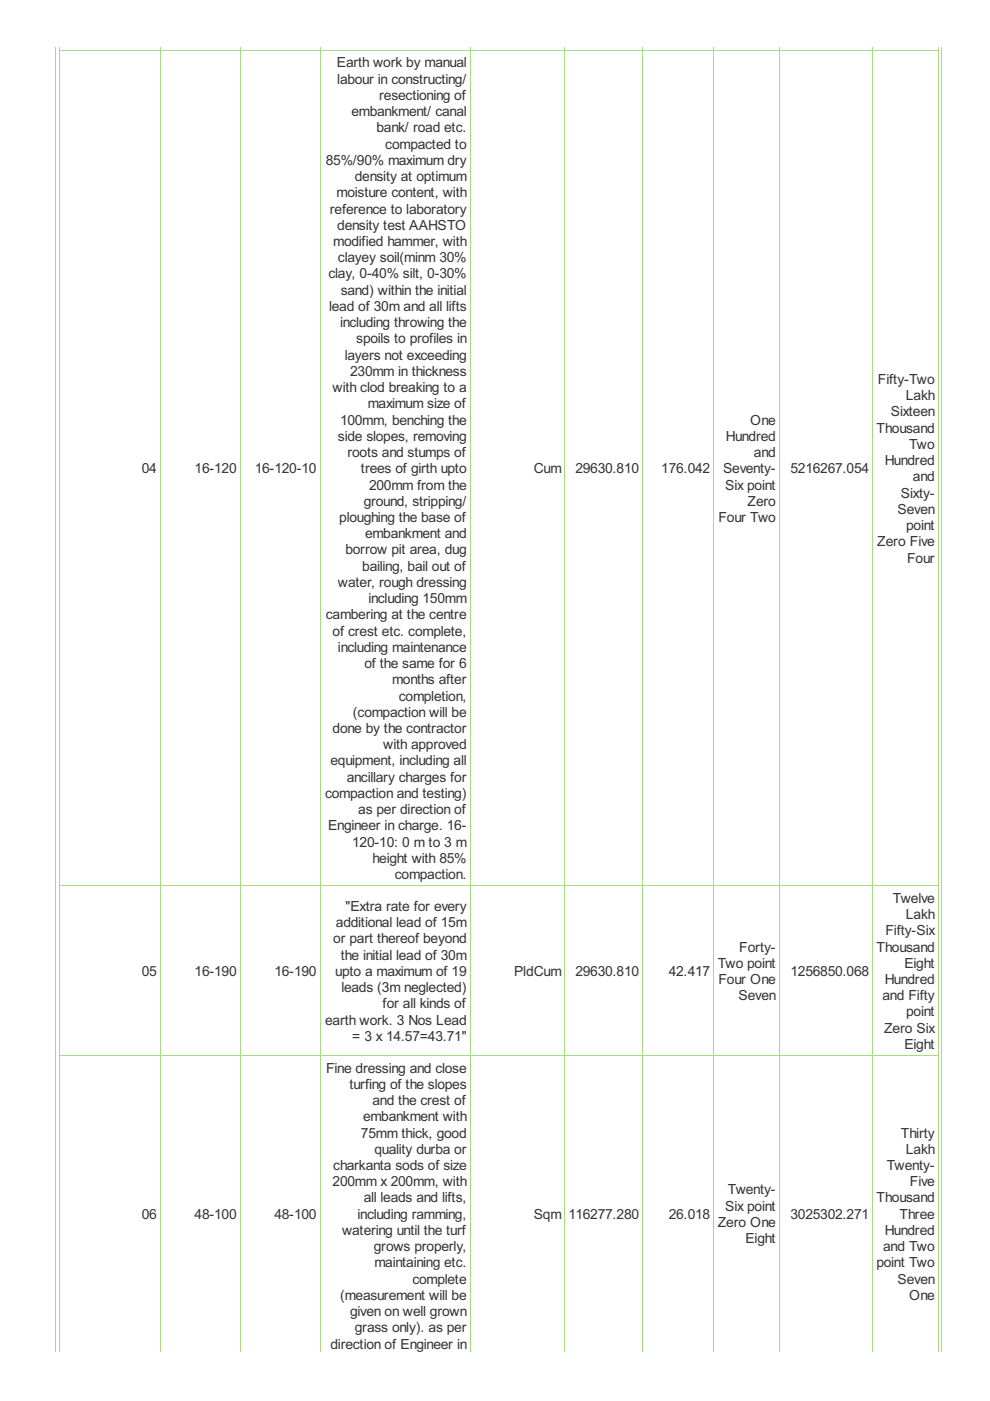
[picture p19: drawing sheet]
<svg xmlns="http://www.w3.org/2000/svg" width="210mm" height="297mm" viewBox="0 0 210 297" stroke-linecap="round" stroke-linejoin="round" font-family="sans-serif">
<defs><g id="words">
<g font-size="3.3" fill="#333">
<text x="71.4" y="14.3">Earth work by manual</text>
<text x="71.5" y="17.7">labour in constructing/</text>
<text x="80.4" y="21.2">resectioning of</text>
<text x="74.5" y="24.6">embankment/ canal</text>
<text x="79.8" y="28.1">bank/ road etc.</text>
<text x="69.1" y="34.9">85%/90% maximum dry</text>
<text x="81.7" y="31.5">compacted to</text>
<text x="71.4" y="41.8">moisture content, with</text>
<text x="75.2" y="38.4">density at optimum</text>
<text x="69.9" y="45.3">reference to laboratory</text>
<text x="70.7" y="52.2">modified hammer, with</text>
<text x="71.5" y="48.7">density test AAHSTO</text>
<text x="69.7" y="59">clay, 0-40% silt, 0-30%</text>
<text x="71.7" y="55.6">clayey soil(minm 30%</text>
<text x="69.8" y="65.9">lead of 30m and all lifts</text>
<text x="72.2" y="62.5">sand) within the initial</text>
<text x="72.1" y="69.4">including throwing the</text>
<text x="73.1" y="76.2">layers not exceeding</text>
<text x="75.5" y="72.8">spoils to profiles in</text>
<text x="70.5" y="83.1">with clod breaking to a</text>
<text x="74.2" y="79.7">230mm in thickness</text>
<text x="186.2" y="81.4">Fifty-Two</text>
<text x="78" y="86.6">maximum size of</text>
<text x="188.9" y="88.3">Sixteen</text>
<text x="192" y="84.9">Lakh</text>
<text x="71.7" y="93.5">side slopes, removing</text>
<text x="72.1" y="90">100mm, benching the</text>
<text x="153.9" y="93.5">Hundred</text>
<text x="159" y="90">One</text>
<text x="185.9" y="91.7">Thousand</text>
<text x="192.8" y="95.2">Two</text>
<text x="30.1" y="100.3">04</text>
<text x="41.3" y="100.3">16-120</text>
<text x="54" y="100.3">16-120-10</text>
<text x="73.7" y="96.9">roots and stumps of</text>
<text x="76.5" y="100.3">trees of girth upto</text>
<text x="113.2" y="100.3">Cum</text>
<text x="122" y="100.3">29630.810</text>
<text x="140.2" y="100.3">176.042</text>
<text x="153.3" y="100.3">Seventy-</text>
<text x="159.9" y="96.9">and</text>
<text x="167.6" y="100.3">5216267.054</text>
<text x="187.6" y="98.6">Hundred</text>
<text x="77.1" y="107.2">ground, stripping/</text>
<text x="78.3" y="103.8">200mm from the</text>
<text x="153.7" y="103.8">Six point</text>
<text x="158.5" y="107.2">Zero</text>
<text x="191" y="105.5">Sixty-</text>
<text x="193.6" y="102.1">and</text>
<text x="71.9" y="110.7">ploughing the base of</text>
<text x="152.3" y="110.7">Four Two</text>
<text x="190.3" y="108.9">Seven</text>
<text x="192.1" y="112.4">point</text>
<text x="73.2" y="117.6">borrow pit area, dug</text>
<text x="77.4" y="114.1">embankment and</text>
<text x="186" y="115.8">Zero Five</text>
<text x="192.3" y="119.3">Four</text>
<text x="71.7" y="124.4">water, rough dressing</text>
<text x="76.8" y="121">bailing, bail out of</text>
<text x="69.1" y="131.3">cambering at the centre</text>
<text x="78.1" y="127.9">including 150mm</text>
<text x="70.5" y="134.8">of crest etc. complete,</text>
<text x="71.7" y="138.2">including maintenance</text>
<text x="77.3" y="141.6">of the same for 6</text>
<text x="83.1" y="145.1">months after</text>
<text x="84.6" y="148.5">completion,</text>
<text x="70.5" y="155.4">done by the contractor</text>
<text x="74.8" y="152">(compaction will be</text>
<text x="81.3" y="158.9">with approved</text>
<text x="70.1" y="162.3">equipment, including all</text>
<text x="73.5" y="165.7">ancillary charges for</text>
<text x="68.9" y="169.2">compaction and testing)</text>
<text x="76" y="172.6">as per direction of</text>
<text x="69.6" y="176.1">Engineer in charge. 16-</text>
<text x="74.7" y="179.5">120-10: 0 m to 3 m</text>
<text x="79" y="182.9">height with 85%</text>
<text x="83.7" y="186.4">compaction.</text>
<text x="189.3" y="191.4">Twelve</text>
<text x="71.2" y="196.6">additional lead of 15m</text>
<text x="73.2" y="193.1">&quot;Extra rate for every</text>
<text x="192" y="194.9">Lakh</text>
<text x="70.7" y="200">or part thereof beyond</text>
<text x="72.2" y="203.5">the initial lead of 30m</text>
<text x="156.8" y="201.7">Forty-</text>
<text x="185.9" y="201.7">Thousand</text>
<text x="187.7" y="198.3">Fifty-Six</text>
<text x="30.1" y="206.9">05</text>
<text x="41.3" y="206.9">16-190</text>
<text x="58.2" y="206.9">16-190</text>
<text x="71.1" y="206.9">upto a maximum of 19</text>
<text x="109" y="206.9">PldCum</text>
<text x="122" y="206.9">29630.810</text>
<text x="141.8" y="206.9">42.417</text>
<text x="152.2" y="205.2">Two point</text>
<text x="152.3" y="208.6">Four One</text>
<text x="167.6" y="206.9">1256850.068</text>
<text x="187.6" y="208.6">Hundred</text>
<text x="191.7" y="205.2">Eight</text>
<text x="72.4" y="210.3">leads (3m neglected)</text>
<text x="81.1" y="213.8">for all kinds of</text>
<text x="156.6" y="212.1">Seven</text>
<text x="187.1" y="212.1">and Fifty</text>
<text x="192.1" y="215.5">point</text>
<text x="68.9" y="217.2">earth work. 3 Nos Lead</text>
<text x="74.7" y="220.7">= 3 x 14.57=43.71&quot;</text>
<text x="187.4" y="218.9">Zero Six</text>
<text x="69.1" y="227.4">Fine dressing and close</text>
<text x="191.7" y="222.4">Eight</text>
<text x="74.1" y="230.8">turfing of the slopes</text>
<text x="77" y="237.7">embankment with</text>
<text x="79" y="234.3">and the crest of</text>
<text x="76.5" y="241.2">75mm thick, good</text>
<text x="79.4" y="244.6">quality durba or</text>
<text x="191" y="241.2">Thirty</text>
<text x="192" y="244.6">Lakh</text>
<text x="70.5" y="251.5">200mm x 200mm, with</text>
<text x="70.7" y="248.1">charkanta sods of size</text>
<text x="188" y="248.1">Twenty-</text>
<text x="192.9" y="251.5">Five</text>
<text x="77.1" y="254.9">all leads and lifts,</text>
<text x="153.7" y="256.7">Six point</text>
<text x="154.3" y="253.2">Twenty-</text>
<text x="185.9" y="254.9">Thousand</text>
<text x="30.1" y="258.4">06</text>
<text x="41.3" y="258.4">48-100</text>
<text x="58.2" y="258.4">48-100</text>
<text x="72.5" y="261.8">watering until the turf</text>
<text x="75.8" y="258.4">including ramming,</text>
<text x="113.2" y="258.4">Sqm</text>
<text x="120.6" y="258.4">116277.280</text>
<text x="141.8" y="258.4">26.018</text>
<text x="152.2" y="260.1">Zero One</text>
<text x="158" y="263.5">Eight</text>
<text x="167.6" y="258.4">3025302.271</text>
<text x="187.6" y="261.8">Hundred</text>
<text x="190.7" y="258.4">Three</text>
<text x="79.3" y="265.3">grows properly,</text>
<text x="79.4" y="268.7">maintaining etc.</text>
<text x="185.8" y="268.7">point Two</text>
<text x="187.3" y="265.3">and Two</text>
<text x="72.1" y="275.6">(measurement will be</text>
<text x="87.4" y="272.2">complete</text>
<text x="190.3" y="272.2">Seven</text>
<text x="192.8" y="275.6">One</text>
<text x="74.2" y="279">given on well grown</text>
<text x="70.1" y="285.9">direction of Engineer in</text>
<text x="75.2" y="282.5">grass only). as per</text>
</g>
</g></defs>
<path d="M12.6 10.6h21.5" fill="none" stroke="#a8da7f" stroke-width=".21"/>
<g fill="#a8da7f">
<path d="M12.6 9.9h.1v.8h-.1z"/>
<path d="M33.9 9.9h.2v.8h-.2z"/>
</g>
<path d="M33.9 10.6h17.1" fill="none" stroke="#a8da7f" stroke-width=".21"/>
<g fill="#a8da7f">
<path d="M33.9 9.9h.2v.8h-.2z"/>
<path d="M50.9 9.9h.1v.8h-.1z"/>
</g>
<path d="M50.9 10.6h17" fill="none" stroke="#a8da7f" stroke-width=".21"/>
<g fill="#a8da7f">
<path d="M50.9 9.9h.1v.8h-.1z"/>
<path d="M67.8 9.9h.1v.8h-.1z"/>
</g>
<path d="M67.8 10.6h32" fill="none" stroke="#a8da7f" stroke-width=".21"/>
<g fill="#a8da7f">
<path d="M67.8 9.9h.1v.8h-.1z"/>
<path d="M99.6 9.9h.2v.8h-.2z"/>
</g>
<path d="M99.6 10.6h20.2" fill="none" stroke="#a8da7f" stroke-width=".21"/>
<g fill="#a8da7f">
<path d="M99.6 9.9h.2v.8h-.2z"/>
<path d="M119.7 9.9h.1v.8h-.1z"/>
</g>
<path d="M119.7 10.6h16.6" fill="none" stroke="#a8da7f" stroke-width=".21"/>
<g fill="#a8da7f">
<path d="M119.7 9.9h.1v.8h-.1z"/>
<path d="M136.2 9.9h.1v.8h-.1z"/>
</g>
<path d="M136.2 10.6h15.2" fill="none" stroke="#a8da7f" stroke-width=".21"/>
<g fill="#a8da7f">
<path d="M136.2 9.9h.1v.8h-.1z"/>
<path d="M151.3 9.9h.1v.8h-.1z"/>
</g>
<path d="M151.3 10.6h14" fill="none" stroke="#a8da7f" stroke-width=".21"/>
<g fill="#a8da7f">
<path d="M151.3 9.9h.1v.8h-.1z"/>
<path d="M165.2 9.9h.1v.8h-.1z"/>
</g>
<path d="M165.2 10.6h19.9" fill="none" stroke="#a8da7f" stroke-width=".21"/>
<g fill="#a8da7f">
<path d="M165.2 9.9h.1v.8h-.1z"/>
<path d="M185 9.9h.1v.8h-.1z"/>
</g>
<path d="M185 10.6h14" fill="none" stroke="#a8da7f" stroke-width=".21"/>
<g fill="#a8da7f">
<path d="M185 9.9h.1v.8h-.1z"/>
<path d="M198.9 9.9h.1v.8h-.1z"/>
</g>
<g fill="none" stroke="#a8da7f" stroke-width=".21">
<path d="M11.8 9.9v276.6M12.6 10.6h186.4M12.6 10.6v275.9M34 10.6v275.9M50.9 10.6v275.9M67.9 10.6v275.9M99.7 10.6v275.9M119.8 10.6v275.9M136.3 10.6v275.9M151.3 10.6v275.9M165.2 10.6v275.9M185 10.6v275.9"/>
<path d="M198.9 10.6v275.9M199.7 9.9v276.6M12.6 187.8h186.4M12.6 223.8h186.4"/>
</g>
<use href="#words"/>
</svg>
